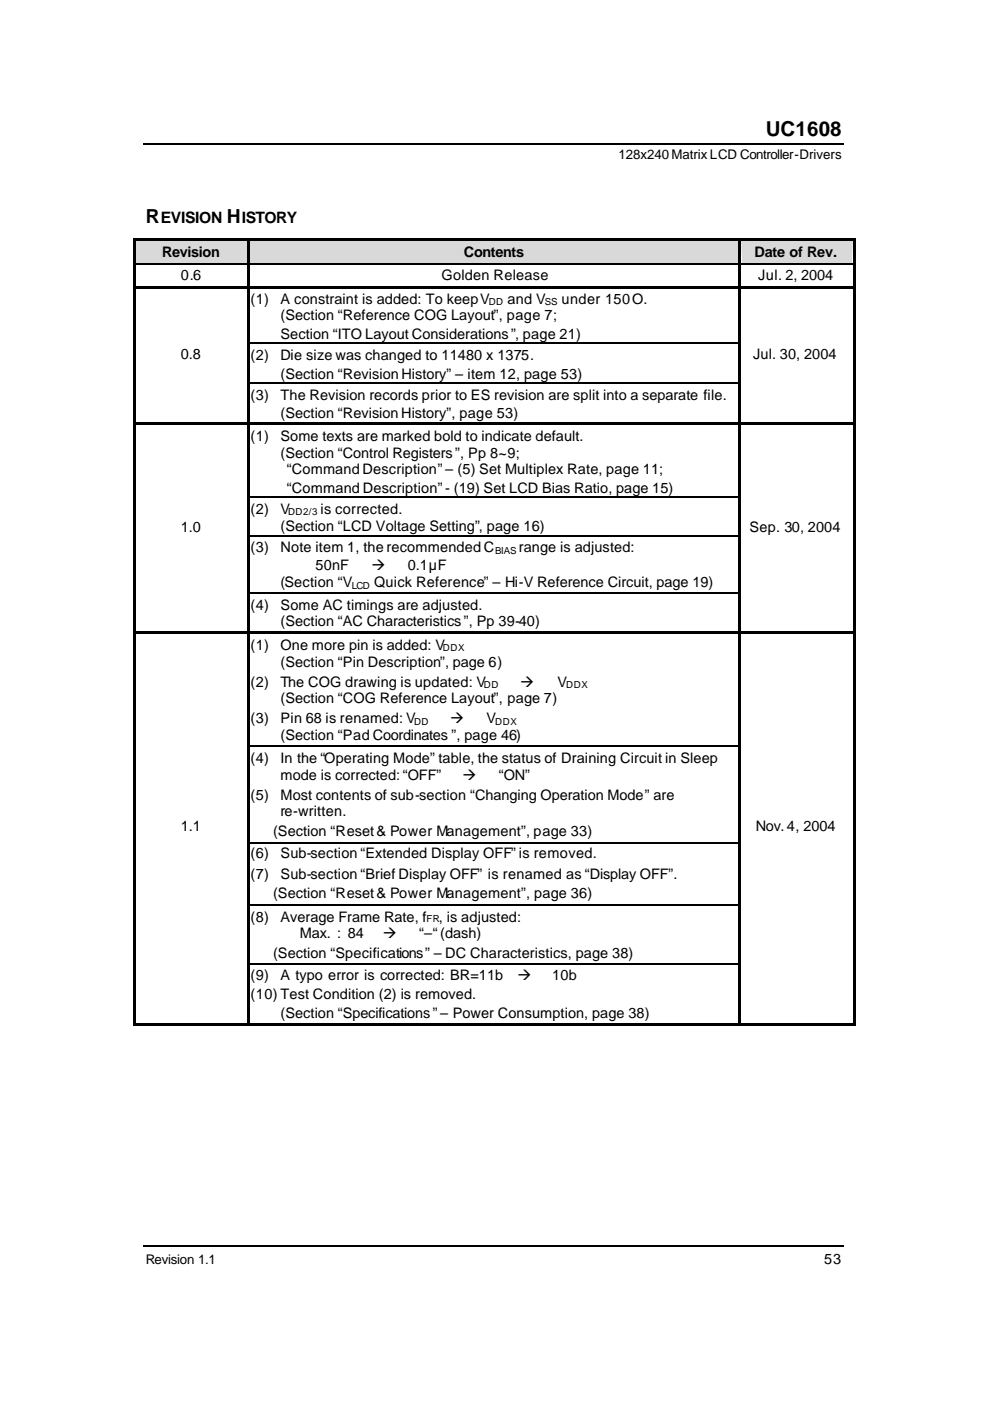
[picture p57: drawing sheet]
<svg xmlns="http://www.w3.org/2000/svg" width="210mm" height="297mm" viewBox="0 0 210 297" stroke-linecap="round" stroke-linejoin="round" font-family="sans-serif">
<defs><g id="words">
<text font-size="4.4" x="162.5" y="28.8">UC1608</text>
<g font-size="4.1">
<text x="31" y="47.3">R</text>
<text x="48.2" y="47.3">H</text>
</g>
<g font-size="3.3">
<text x="34.1" y="47.3">EVISION</text>
<text x="51.3" y="47.3">ISTORY</text>
</g>
<g font-size="3.1">
<text x="34.4" y="54.4">Revision</text>
<text x="38.4" y="59.4">0.6</text>
<text x="93.7" y="59.4">Golden Release</text>
<text x="98.4" y="54.4">Contents</text>
<text x="160.1" y="54.4">Date of Rev.</text>
<text x="160.9" y="59.4">Jul. 2, 2004</text>
<text x="53.2" y="64.5">(1)</text>
<text x="59.5" y="64.5">A constraint is added: To keepV</text>
<text x="107.7" y="64.5">and V</text>
<text x="119.2" y="64.5">under 150O.</text>
<text x="59.5" y="67.9">(Section “Reference COG Layout”, page 7;</text>
<text x="59.5" y="71.9">Section “ITO Layout Considerations ”, page 21)</text>
<text x="38.4" y="76.1">0.8</text>
<text x="53.2" y="76.4">(2)</text>
<text x="59.5" y="76.4">Die size was changed to 11480 x 1375.</text>
<text x="159.8" y="76.1">Jul. 30, 2004</text>
<text x="59.5" y="80.3">(Section “Revision History”– item 12, page 53)</text>
<text x="53.2" y="84.8">(3)</text>
<text x="59.5" y="84.8">The Revision records prior to ES revision are split into a separate file.</text>
<text x="59.5" y="88.5">(Section “Revision History”, page 53)</text>
<text x="53.2" y="93.6">(1)</text>
<text x="59.5" y="93.6">Some texts are marked bold to indicate default.</text>
<text x="59.5" y="97">(Section “Control Registers”, Pp 8~9;</text>
<text x="60.9" y="100.5">“Command Description”– (5) Set Multiplex Rate, page 11;</text>
<text x="60.9" y="104.4">“Command Description”- (19) Set LCD Bias Ratio, page 15)</text>
<text x="38.4" y="112.9">1.0</text>
<text x="53.2" y="108.9">(2)</text>
<text x="59.5" y="108.9">V</text>
<text x="59.5" y="112.6">(Section “LCD Voltage Setting”, page 16)</text>
<text x="68" y="108.9">is corrected.</text>
<text x="159" y="112.9">Sep. 30, 2004</text>
<text x="53.2" y="117.1">(3)</text>
<text x="59.5" y="117.1">Note item 1, the recommended C</text>
<text x="110.1" y="117.1">range is adjusted:</text>
<text x="59.5" y="124.5">(Section “V</text>
<text x="67" y="120.8">50nF</text>
<text x="78.8" y="120.8">‡</text>
<text x="79.4" y="124.5">Quick Reference”– Hi-V Reference Circuit, page 19)</text>
<text x="86.5" y="120.8">0.1µF</text>
<text x="53.2" y="129.3">(4)</text>
<text x="59.5" y="129.3">Some AC timings are adjusted.</text>
<text x="53.2" y="137.8">(1)</text>
<text x="59.5" y="132.7">(Section “AC Characteristics”, Pp 39-40)</text>
<text x="59.5" y="137.8">One more pin is added: V</text>
<text x="59.5" y="141.5">(Section “Pin Description”, page 6)</text>
<text x="53.2" y="145.7">(2)</text>
<text x="59.5" y="145.7">The COG drawing is updated: V</text>
<text x="59.5" y="149.1">(Section “COG Reference Layout”, page 7)</text>
<text x="110.3" y="145.7">‡</text>
<text x="118.3" y="145.7">V</text>
<text x="53.2" y="153.4">(3)</text>
<text x="59.5" y="153.4">Pin 68 is renamed: V</text>
<text x="95.5" y="153.4">‡</text>
<text x="103.2" y="153.4">V</text>
<text x="53.2" y="161.8">(4)</text>
<text x="59.5" y="156.8">(Section “Pad Coordinates ”, page 46)</text>
<text x="59.5" y="161.8">In the “Operating Mode”table, the status of Draining Circuit in Sleep</text>
<text x="59.5" y="165.3">mode is corrected: “OFF”</text>
<text x="98.2" y="165.3">‡</text>
<text x="105.8" y="165.3">“ON”</text>
<text x="53.2" y="169.5">(5)</text>
<text x="59.5" y="169.5">Most contents of sub-section “Changing Operation Mode”are</text>
<text x="59.5" y="172.9">re-written.</text>
<text x="38.4" y="176.1">1.1</text>
<text x="57.9" y="177.2">(Section “Reset &amp; Power Management”, page 33)</text>
<text x="160.3" y="176.1">Nov.4, 2004</text>
<text x="53.2" y="181.9">(6)</text>
<text x="59.5" y="181.9">Sub-section “Extended Display OFF”is removed.</text>
<text x="53.2" y="186.4">(7)</text>
<text x="57.9" y="190.4">(Section “Reset &amp; Power Management”, page 36)</text>
<text x="59.5" y="186.4">Sub-section “Brief Display OFF” is renamed as “Display OFF”.</text>
<text x="53.2" y="195.4">(8)</text>
<text x="59.5" y="195.4">Average Frame Rate, f</text>
<text x="93.1" y="195.4">, is adjusted:</text>
<text x="57.9" y="203.1">(Section “Specifications”– DC Characteristics, page 38)</text>
<text x="63.6" y="198.9">Max. : 84</text>
<text x="81.2" y="198.9">‡</text>
<text x="88.9" y="198.9">“–“(dash)</text>
<text x="53.2" y="207.9">(9)</text>
<text x="59.5" y="207.9">A typo error is corrected: BR=11b</text>
<text x="109.8" y="207.9">‡</text>
<text x="117.1" y="207.9">10b</text>
<text x="53.2" y="211.8">(10) Test Condition (2) is removed.</text>
<text x="59.5" y="215.8">(Section “Specifications”– Power Consumption, page 38)</text>
<text x="174.9" y="267.9">53</text>
</g>
<g font-size="2.8">
<text x="131.2" y="33.8">128x240 Matrix LCD Controller-Drivers</text>
<text x="31" y="267.9">Revision 1.1</text>
</g>
<g font-size="2.1">
<text x="103.7" y="64.7">DD</text>
<text x="115.6" y="64.7">SS</text>
<text x="61.1" y="109.2">DD2/3</text>
<text x="105" y="117.4">BIAS</text>
<text x="74.6" y="124.8">LCD</text>
<text x="93.9" y="138">DDX</text>
<text x="102.7" y="146">DD</text>
<text x="120.1" y="146">DDX</text>
<text x="87.8" y="153.6">DD</text>
<text x="105" y="153.6">DDX</text>
<text x="90.5" y="195.4">FR</text>
</g>
</g></defs>
<path d="M30.4 30.5h148.7M30.4 264.1h148.7" fill="none" stroke="#000" stroke-width=".26"/>
<path d="M52.3 51v4.7" fill="none" stroke="#d9d9d9" stroke-width=".26"/>
<path d="M28.8 51h23.3v4.7h-23.3z" fill="#d9d9d9"/>
<path d="M53 51v4.7" fill="none" stroke="#d9d9d9" stroke-width=".26"/>
<g fill="#d9d9d9">
<path d="M53.2 51h103.4v4.7h-103.4z"/>
<path d="M157.2 51h23.8v4.7h-23.8z"/>
<path d="M157.4 51h23.3v4.7h-23.3z"/>
</g>
<g fill="#000">
<path d="M28.3 50.4h.5v.6h-.5zM28.3 51h.5v4.7h-.5zM28.3 55.7h.5v.3h-.5zM28.8 50.4h23.6v.6h-23.6zM52.4 50.4h.5v.6h-.5zM52.4 51h.5v4.7h-.5zM52.4 55.7h.5v.3h-.5zM52.9 50.4h103.7v.6h-103.7zM156.6 50.4h.6v.6h-.6zM156.6 51h.6v4.7h-.6zM156.6 55.7h.6v.3h-.6zM157.2 50.4h23.8v.6h-23.8z"/>
<path d="M181 50.4h.5v.6h-.5zM181 51h.5v4.7h-.5zM181 55.7h.5v.3h-.5zM28.3 56h.5v4.8h-.5zM28.3 60.8h.5v.5h-.5zM28.3 61.3h.5v11.4h-.5zM28.3 72.7h.5v.2h-.5zM28.8 60.8h23.6v.5h-23.6zM52.4 56h.5v4.8h-.5zM52.4 60.8h.5v.5h-.5zM52.4 61.3h.5v11.4h-.5zM52.4 72.7h.5v.2h-.5z"/>
<path d="M52.9 60.8h103.7v.5h-103.7zM156.6 56h.6v4.8h-.6zM156.6 60.8h.6v.5h-.6zM156.6 61.3h.6v11.4h-.6zM156.6 72.7h.6v.2h-.6zM157.2 60.8h23.8v.5h-23.8zM181 56h.5v4.8h-.5zM181 60.8h.5v.5h-.5zM181 61.3h.5v11.4h-.5zM181 72.7h.5v.2h-.5zM28.3 72.9h.5v8.2h-.5zM28.3 81.1h.5v.3h-.5z"/>
<path d="M28.3 81.4h.5v8.2h-.5zM28.3 89.6h.5v.5h-.5zM28.8 89.6h23.6v.5h-23.6zM52.4 72.9h.5v8.2h-.5zM52.4 81.1h.5v.3h-.5zM52.4 81.4h.5v8.2h-.5zM52.4 89.6h.5v.5h-.5zM52.9 89.6h103.7v.5h-103.7zM156.6 72.9h.6v8.2h-.6zM156.6 81.1h.6v.3h-.6zM156.6 81.4h.6v8.2h-.6zM156.6 89.6h.6v.5h-.6z"/>
<path d="M157.2 89.6h23.8v.5h-23.8zM181 72.9h.5v8.2h-.5zM181 81.1h.5v.3h-.5zM181 81.4h.5v8.2h-.5zM181 89.6h.5v.5h-.5zM28.3 90.1h.5v15.1h-.5zM28.3 105.2h.5v.3h-.5zM28.3 105.5h.5v7.9h-.5zM28.3 113.4h.5v.3h-.5zM52.4 90.1h.5v15.1h-.5zM52.4 105.2h.5v.3h-.5zM52.4 105.5h.5v7.9h-.5z"/>
<path d="M52.4 113.4h.5v.3h-.5zM156.6 90.1h.6v15.1h-.6zM156.6 105.2h.6v.3h-.6zM156.6 105.5h.6v7.9h-.6zM156.6 113.4h.6v.3h-.6zM181 90.1h.5v15.1h-.5zM181 105.2h.5v.3h-.5zM181 105.5h.5v7.9h-.5zM181 113.4h.5v.3h-.5zM28.3 113.7h.5v11.9h-.5zM28.3 125.6h.5v.3h-.5zM28.3 125.9h.5v7.9h-.5z"/>
<path d="M28.3 133.8h.5v.5h-.5zM28.8 133.8h23.6v.5h-23.6zM52.4 113.7h.5v11.9h-.5zM52.4 125.6h.5v.3h-.5zM52.4 125.9h.5v7.9h-.5zM52.4 133.8h.5v.5h-.5zM52.9 133.8h103.7v.5h-103.7zM156.6 113.7h.6v11.9h-.6zM156.6 125.6h.6v.3h-.6zM156.6 125.9h.6v7.9h-.6zM156.6 133.8h.6v.5h-.6zM157.2 133.8h23.8v.5h-23.8z"/>
<path d="M181 113.7h.5v11.9h-.5zM181 125.6h.5v.3h-.5zM181 125.9h.5v7.9h-.5zM181 133.8h.5v.5h-.5zM28.3 134.3h.5v23.8h-.5zM28.3 158.1h.5v.3h-.5zM52.4 134.3h.5v23.8h-.5zM52.4 158.1h.5v.3h-.5zM156.6 134.3h.6v23.8h-.6zM156.6 158.1h.6v.3h-.6zM181 134.3h.5v23.8h-.5zM181 158.1h.5v.3h-.5z"/>
<path d="M28.3 158.4h.5v20.1h-.5zM28.3 178.5h.5v.3h-.5zM52.4 158.4h.5v20.1h-.5zM52.4 178.5h.5v.3h-.5zM156.6 158.4h.6v20.1h-.6zM156.6 178.5h.6v.3h-.6zM181 158.4h.5v20.1h-.5zM181 178.5h.5v.3h-.5zM28.3 178.8h.5v12.9h-.5zM28.3 191.7h.5v.3h-.5zM52.4 178.8h.5v12.9h-.5zM52.4 191.7h.5v.3h-.5z"/>
<path d="M156.6 178.8h.6v12.9h-.6zM156.6 191.7h.6v.3h-.6zM181 178.8h.5v12.9h-.5zM181 191.7h.5v.3h-.5zM28.3 192h.5v12.2h-.5zM28.3 204.2h.5v.2h-.5zM28.3 204.4h.5v12.5h-.5zM28.3 216.9h.5v.5h-.5zM28.8 216.9h23.6v.5h-23.6zM52.4 192h.5v12.2h-.5zM52.4 204.2h.5v.2h-.5zM52.4 204.4h.5v12.5h-.5z"/>
<path d="M52.4 216.9h.5v.5h-.5zM52.9 216.9h103.7v.5h-103.7zM156.6 192h.6v12.2h-.6zM156.6 204.2h.6v.2h-.6zM156.6 204.4h.6v12.5h-.6zM156.6 216.9h.6v.5h-.6zM157.2 216.9h23.8v.5h-23.8zM181 192h.5v12.2h-.5zM181 204.2h.5v.2h-.5zM181 204.4h.5v12.5h-.5zM181 216.9h.5v.5h-.5z"/>
</g>
<path d="M28.8 55.9h23.6M52.9 55.9h103.7M157.2 55.9h23.8M52.9 72.8h103.7M52.9 81.3h103.7M52.9 105.3h103.7M52.9 113.6h103.7M52.9 125.7h103.7M52.9 158.3h103.7M52.9 178.6h103.7M52.9 191.9h103.7M52.9 204.3h103.7" fill="none" stroke="#000" stroke-width=".26"/>
<use href="#words"/>
</svg>
